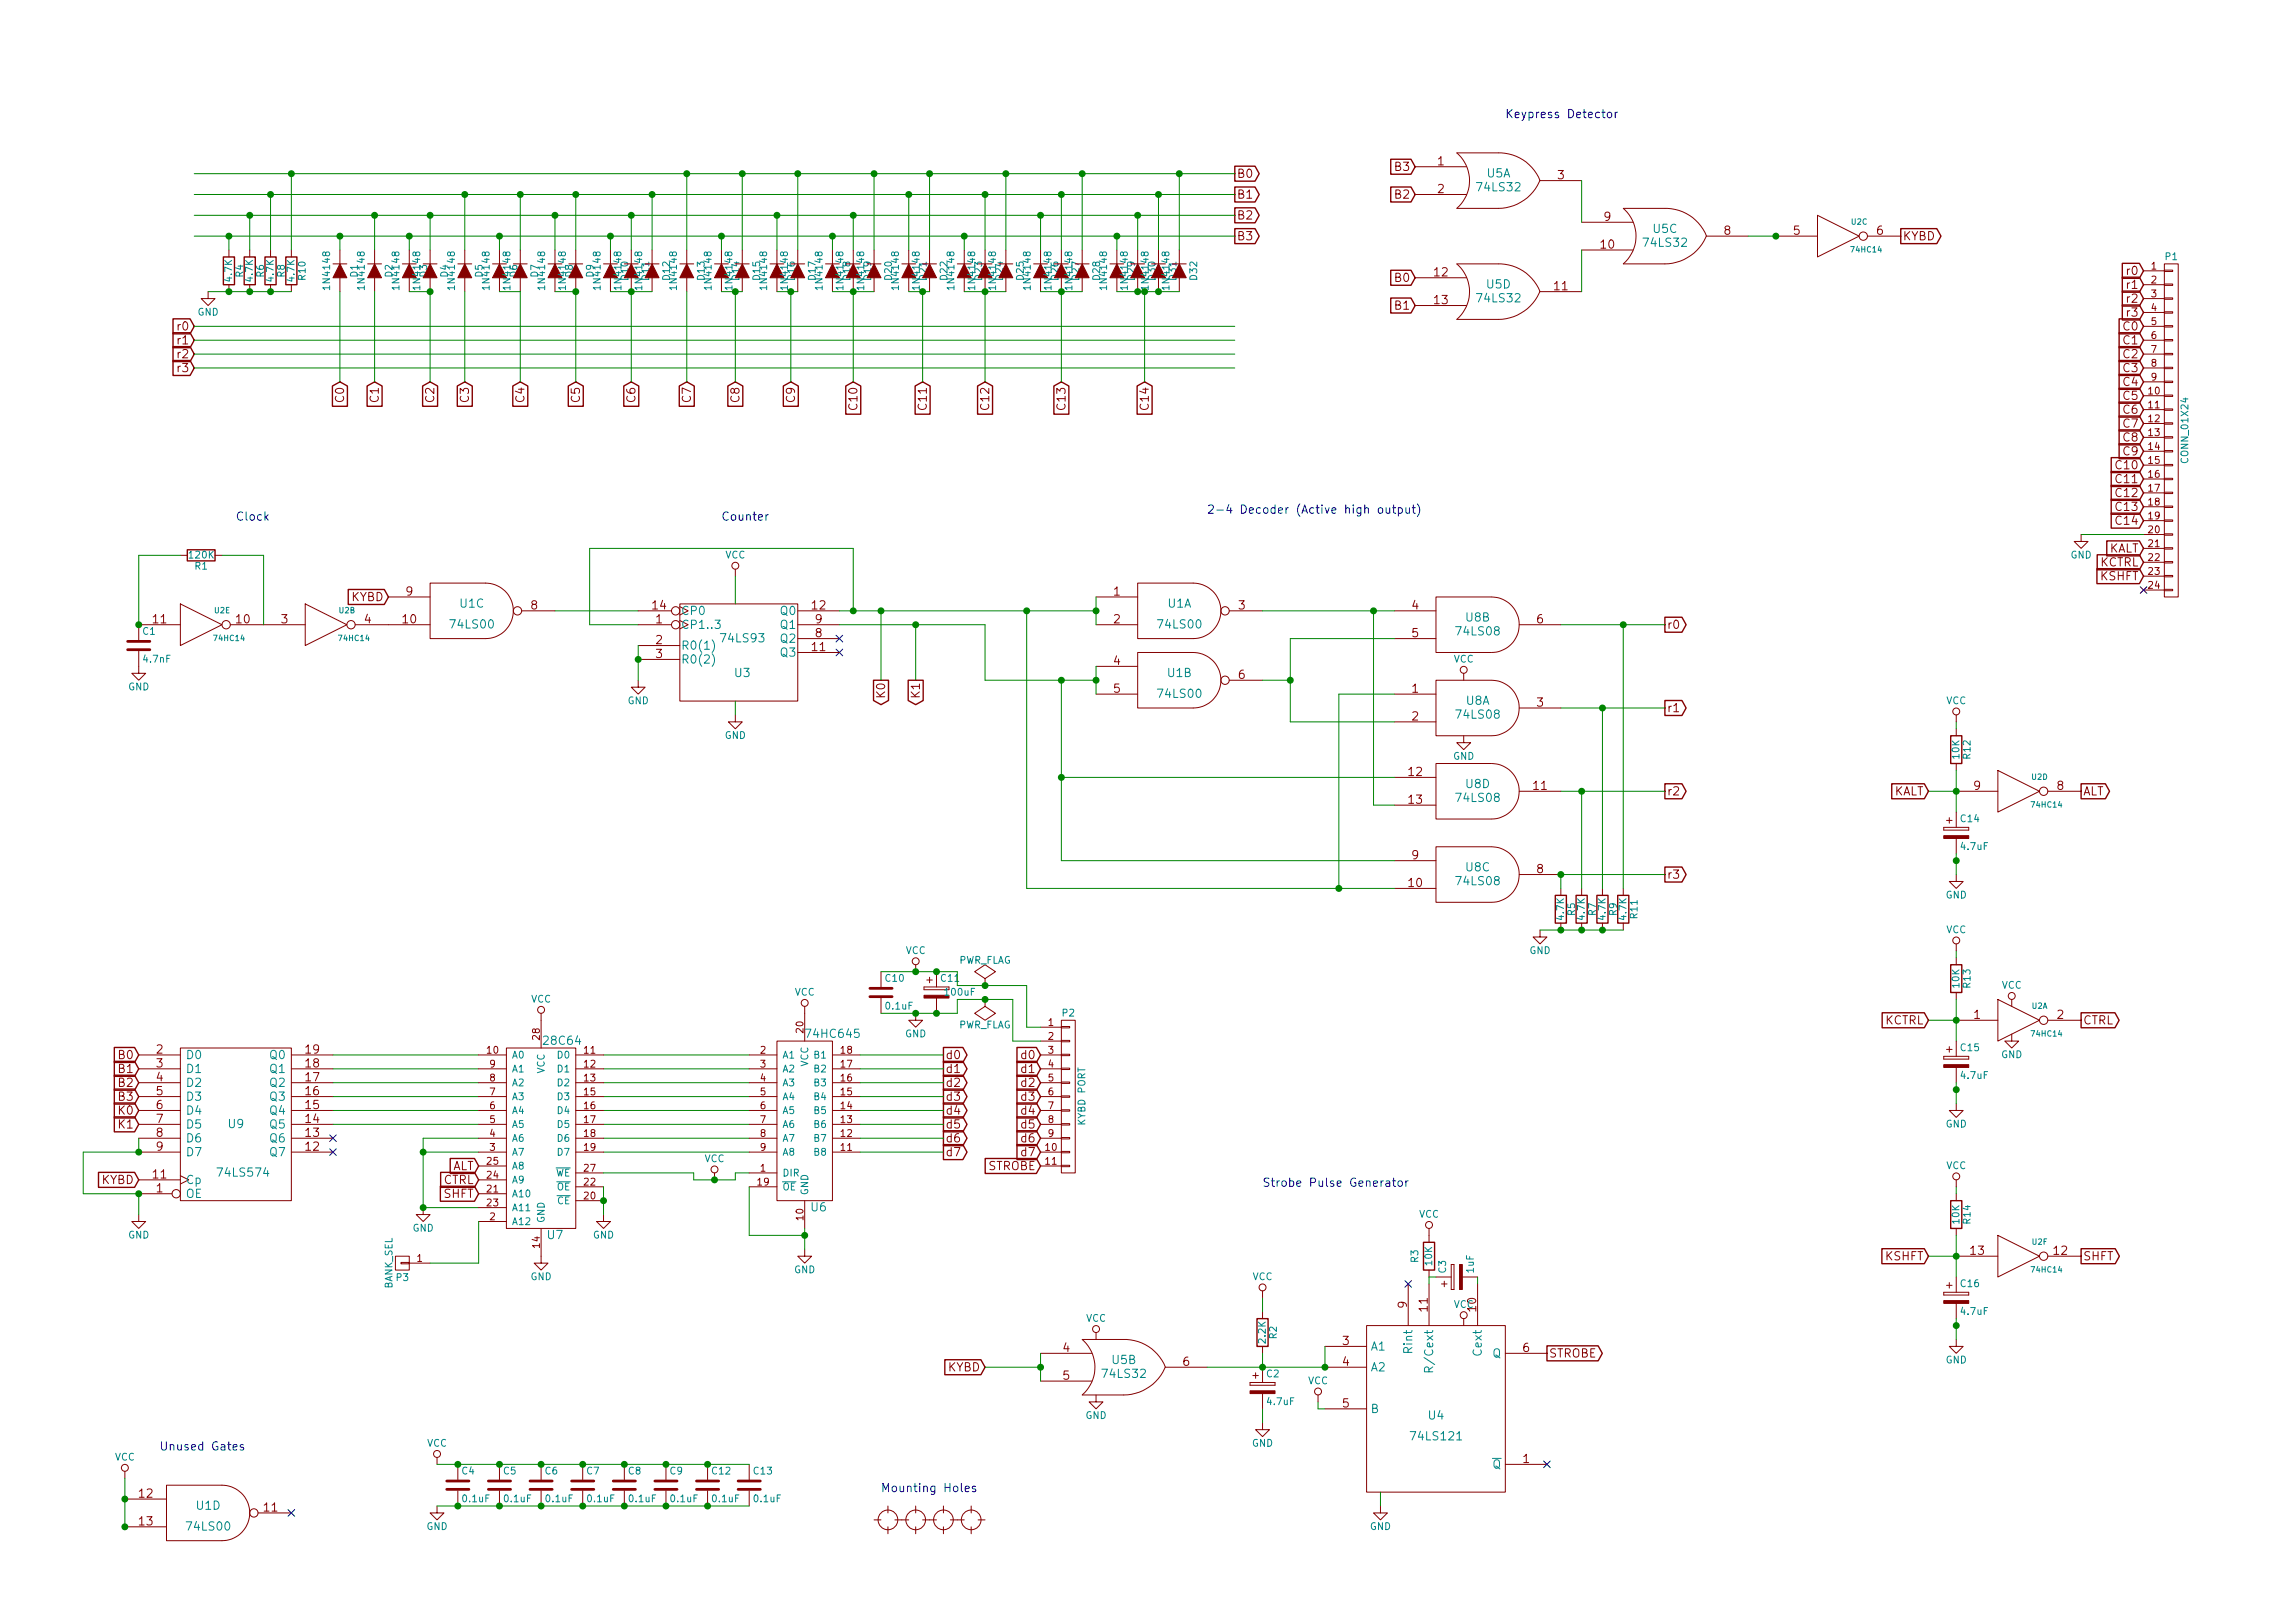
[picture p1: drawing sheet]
<svg xmlns="http://www.w3.org/2000/svg" width="420mm" height="297mm" viewBox="0 0 420 297" stroke-linecap="round" stroke-linejoin="round" font-family="sans-serif">
<defs><g id="words">
<g font-size="2.1" fill="#0000c2">
<text x="275.6" y="21.6">Keypress Detector</text>
<text x="43.2" y="95.3">Clock</text>
<text x="132.1" y="95.3">Counter</text>
<text x="221" y="94">2-4 Decoder (Active high output)</text>
<text x="231.1" y="217.2">Strobe Pulse Generator</text>
<text x="29.2" y="265.5">Unused Gates</text>
<text x="161.3" y="273.1">Mounting Holes</text>
</g>
<g font-size="2.1" fill="#840000">
<text x="226.5" y="32.5">B0</text>
<text x="255.4" y="31.3">B3</text>
<text x="263.2" y="30.3">1</text>
<text x="263.2" y="35.3">2</text>
<text x="285.2" y="32.8">3</text>
<text x="226.5" y="36.4">B1</text>
<text x="226.5" y="40.2">B2</text>
<text x="255.4" y="36.4">B2</text>
<text x="293.7" y="40.4">9</text>
<text x="226.5" y="44">B3</text>
<text x="293.1" y="45.5">10</text>
<text x="315.6" y="43">8</text>
<text x="328.3" y="43">5</text>
<text x="343.6" y="43">6</text>
<text x="348.4" y="44">KYBD</text>
<text x="255.4" y="51.6">B0</text>
<text x="262.6" y="50.6">12</text>
<text x="284.6" y="53.1">11</text>
<text x="389.5" y="50.3">r0</text>
<text x="389.5" y="52.9">r1</text>
<text x="255.4" y="56.7">B1</text>
<text x="262.6" y="55.7">13</text>
<text x="389.5" y="55.4">r2</text>
<text x="389.5" y="57.9">r3</text>
<text x="32.6" y="60.5">r0</text>
<text x="32.6" y="63">r1</text>
<text x="32.6" y="65.6">r2</text>
<text x="388.8" y="60.5">C0</text>
<text x="388.8" y="63">C1</text>
<text x="388.8" y="65.6">C2</text>
<text x="32.6" y="68.1">r3</text>
<text x="388.8" y="68.1">C3</text>
<text x="388.8" y="70.6">C4</text>
<text x="63" y="73.5" transform="rotate(-90 63 73.5)">C0</text>
<text x="69.3" y="73.5" transform="rotate(-90 69.3 73.5)">C1</text>
<text x="79.5" y="73.5" transform="rotate(-90 79.5 73.5)">C2</text>
<text x="85.9" y="73.5" transform="rotate(-90 85.9 73.5)">C3</text>
<text x="96" y="73.5" transform="rotate(-90 96 73.5)">C4</text>
<text x="106.2" y="73.5" transform="rotate(-90 106.2 73.5)">C5</text>
<text x="116.3" y="73.5" transform="rotate(-90 116.3 73.5)">C6</text>
<text x="126.5" y="73.5" transform="rotate(-90 126.5 73.5)">C7</text>
<text x="135.4" y="73.5" transform="rotate(-90 135.4 73.5)">C8</text>
<text x="145.5" y="73.5" transform="rotate(-90 145.5 73.5)">C9</text>
<text x="157" y="74.7" transform="rotate(-90 157 74.7)">C10</text>
<text x="169.7" y="74.7" transform="rotate(-90 169.7 74.7)">C11</text>
<text x="181.1" y="74.7" transform="rotate(-90 181.1 74.7)">C12</text>
<text x="195.1" y="74.7" transform="rotate(-90 195.1 74.7)">C13</text>
<text x="210.3" y="74.7" transform="rotate(-90 210.3 74.7)">C14</text>
<text x="388.8" y="73.2">C5</text>
<text x="388.8" y="75.7">C6</text>
<text x="388.8" y="78.3">C7</text>
<text x="388.8" y="80.8">C8</text>
<text x="388.8" y="83.3">C9</text>
<text x="387.6" y="85.9">C10</text>
<text x="387.6" y="88.4">C11</text>
<text x="387.6" y="91">C12</text>
<text x="387.6" y="93.5">C13</text>
<text x="385.9" y="101.1">KALT</text>
<text x="387.6" y="96">C14</text>
<text x="384.3" y="103.7">KCTRL</text>
<text x="384.4" y="106.2">KSHFT</text>
<text x="64.2" y="110">KYBD</text>
<text x="74.3" y="109">9</text>
<text x="97.2" y="111.5">8</text>
<text x="119.5" y="111.5">14</text>
<text x="148.7" y="111.5">12</text>
<text x="203.9" y="109">1</text>
<text x="226.7" y="111.5">3</text>
<text x="258.5" y="111.5">4</text>
<text x="28" y="114.1">11</text>
<text x="43.3" y="114.1">10</text>
<text x="51.5" y="114.1">3</text>
<text x="66.7" y="114.1">4</text>
<text x="73.8" y="114.1">10</text>
<text x="120.1" y="114.1">1</text>
<text x="120.1" y="117.9">2</text>
<text x="148.7" y="119.2">11</text>
<text x="149.3" y="116.6">8</text>
<text x="149.3" y="114.1">9</text>
<text x="203.9" y="114.1">2</text>
<text x="258.5" y="116.6">5</text>
<text x="281.4" y="114.1">6</text>
<text x="305.2" y="115.1">r0</text>
<text x="120.1" y="120.4">3</text>
<text x="203.9" y="121.7">4</text>
<text x="226.7" y="124.2">6</text>
<text x="162.1" y="127.6" transform="rotate(-90 162.1 127.6)">K0</text>
<text x="168.4" y="127.6" transform="rotate(-90 168.4 127.6)">K1</text>
<text x="203.9" y="126.8">5</text>
<text x="258.5" y="126.8">1</text>
<text x="258.5" y="131.9">2</text>
<text x="281.4" y="129.3">3</text>
<text x="305.2" y="130.3">r1</text>
<text x="257.9" y="142">12</text>
<text x="257.9" y="147.1">13</text>
<text x="280.8" y="144.6">11</text>
<text x="305.2" y="145.6">r2</text>
<text x="346.5" y="145.6">KALT</text>
<text x="361.4" y="144.6">9</text>
<text x="376.6" y="144.6">8</text>
<text x="381.4" y="145.6">ALT</text>
<text x="258.5" y="157.3">9</text>
<text x="281.4" y="159.8">8</text>
<text x="305.2" y="160.8">r3</text>
<text x="257.9" y="162.3">10</text>
<text x="345" y="187.5">KCTRL</text>
<text x="361.4" y="186.5">1</text>
<text x="376.6" y="186.5">2</text>
<text x="381.4" y="187.5">CTRL</text>
<text x="21.8" y="193.8">B0</text>
<text x="21.8" y="196.4">B1</text>
<text x="28.6" y="192.8">2</text>
<text x="28.6" y="195.4">3</text>
<text x="28.6" y="197.9">4</text>
<text x="56" y="197.9">17</text>
<text x="56" y="195.4">18</text>
<text x="56" y="192.8">19</text>
<text x="173.1" y="193.8">d0</text>
<text x="173.1" y="196.4">d1</text>
<text x="187.1" y="196.4">d1</text>
<text x="187.1" y="193.8">d0</text>
<text x="21.8" y="204">K0</text>
<text x="21.8" y="198.9">B2</text>
<text x="21.8" y="201.5">B3</text>
<text x="28.6" y="200.4">5</text>
<text x="28.6" y="203">6</text>
<text x="56" y="203">15</text>
<text x="56" y="200.4">16</text>
<text x="173.1" y="198.9">d2</text>
<text x="173.1" y="201.5">d3</text>
<text x="173.1" y="204">d4</text>
<text x="187.1" y="204">d4</text>
<text x="187.1" y="201.5">d3</text>
<text x="187.1" y="198.9">d2</text>
<text x="21.8" y="206.5">K1</text>
<text x="28.6" y="205.5">7</text>
<text x="28.6" y="208.1">8</text>
<text x="56" y="208.1">13</text>
<text x="56" y="205.5">14</text>
<text x="173.1" y="206.5">d5</text>
<text x="173.1" y="209.1">d6</text>
<text x="187.1" y="209.1">d6</text>
<text x="187.1" y="206.5">d5</text>
<text x="28" y="215.7">11</text>
<text x="28.6" y="210.6">9</text>
<text x="56" y="210.6">12</text>
<text x="82.6" y="214.2">ALT</text>
<text x="173.1" y="211.6">d7</text>
<text x="180.7" y="214.2">STROBE</text>
<text x="187.1" y="211.6">d7</text>
<text x="18.5" y="216.7">KYBD</text>
<text x="28.6" y="218.2">1</text>
<text x="81.1" y="216.7">CTRL</text>
<text x="81.2" y="219.2">SHFT</text>
<text x="345.1" y="230.7">KSHFT</text>
<text x="360.8" y="229.7">13</text>
<text x="376" y="229.7">12</text>
<text x="381.4" y="230.7">SHFT</text>
<text x="257.6" y="239.4" transform="rotate(-90 257.6 239.4)">9</text>
<text x="261.4" y="240" transform="rotate(-90 261.4 240)">11</text>
<text x="173.4" y="251">KYBD</text>
<text x="194.6" y="247.4">4</text>
<text x="216.6" y="250">6</text>
<text x="245.8" y="246.2">3</text>
<text x="245.8" y="250">4</text>
<text x="278.8" y="247.4">6</text>
<text x="283.6" y="248.4">STROBE</text>
<text x="194.6" y="252.5">5</text>
<text x="245.8" y="257.6">5</text>
<text x="278.8" y="267.8">1</text>
<text x="25.5" y="274.1">12</text>
<text x="25.5" y="279.2">13</text>
<text x="48.4" y="276.6">11</text>
</g>
<g font-size="2.1" fill="#008484">
<text x="270.6" y="35">74LS32</text>
<text x="272.2" y="32.5">U5A</text>
<text x="301.1" y="45.2">74LS32</text>
<text x="302.7" y="42.6">U5C</text>
<text x="272.2" y="52.8">U5D</text>
<text x="270.6" y="55.3">74LS32</text>
<text x="84.3" y="111.2">U1C</text>
<text x="124.7" y="112.6">CP0</text>
<text x="143" y="112.6">Q0</text>
<text x="213.8" y="111.2">U1A</text>
<text x="268.4" y="113.8">U8B</text>
<text x="82.7" y="115">74LS00</text>
<text x="124.7" y="115.1">CP1..3</text>
<text x="124.7" y="118.9">R0(1)</text>
<text x="132.2" y="117.6">74LS93</text>
<text x="143" y="117.6">Q2</text>
<text x="143" y="115.1">Q1</text>
<text x="212.2" y="115">74LS00</text>
<text x="266.8" y="116.3">74LS08</text>
<text x="124.7" y="121.4">R0(2)</text>
<text x="134.5" y="123.9">U3</text>
<text x="143" y="120.2">Q3</text>
<text x="213.8" y="123.9">U1B</text>
<text x="212.2" y="127.7">74LS00</text>
<text x="266.8" y="131.5">74LS08</text>
<text x="268.4" y="129">U8A</text>
<text x="266.8" y="146.8">74LS08</text>
<text x="268.4" y="144.2">U8D</text>
<text x="268.4" y="159.5">U8C</text>
<text x="266.8" y="162">74LS08</text>
<text x="99.7" y="191.2">28C64</text>
<text x="147.9" y="190">74HC645</text>
<text x="34" y="193.8">D0</text>
<text x="34" y="196.4">D1</text>
<text x="49.5" y="196.4">Q1</text>
<text x="49.5" y="193.8">Q0</text>
<text x="34" y="198.9">D2</text>
<text x="34" y="201.5">D3</text>
<text x="34" y="204">D4</text>
<text x="49.5" y="204">Q4</text>
<text x="49.5" y="201.5">Q3</text>
<text x="49.5" y="198.9">Q2</text>
<text x="34" y="206.5">D5</text>
<text x="34" y="209.1">D6</text>
<text x="41.8" y="206.5">U9</text>
<text x="49.5" y="209.1">Q6</text>
<text x="49.5" y="206.5">Q5</text>
<text x="34" y="211.6">D7</text>
<text x="40.2" y="215.4">74LS574</text>
<text x="49.5" y="211.6">Q7</text>
<text x="34" y="219.2">OE</text>
<text x="34" y="216.7">Cp</text>
<text x="148.5" y="221.7">U6</text>
<text x="100.3" y="226.8">U7</text>
<text x="270.3" y="240" transform="rotate(-90 270.3 240)">10</text>
<text x="203.6" y="249.6">U5B</text>
<text x="251" y="247.2">A1</text>
<text x="251" y="251">A2</text>
<text x="258.6" y="247.5" transform="rotate(-90 258.6 247.5)">Rint</text>
<text x="262.4" y="250.1" transform="rotate(-90 262.4 250.1)">R/Cext</text>
<text x="271.3" y="248" transform="rotate(-90 271.3 248)">Cext</text>
<text x="273.2" y="248.4">Q</text>
<text x="202" y="252.2">74LS32</text>
<text x="251" y="258.6">B</text>
<text x="258.6" y="263.6">74LS121</text>
<text x="261.5" y="259.8">U4</text>
<text x="273.2" y="268.8">Q</text>
<text x="34.4" y="280.1">74LS00</text>
<text x="36" y="276.3">U1D</text>
</g>
<g font-size="1.8" fill="#008484">
<text x="396.4" y="47.6">P1</text>
<text x="42.5" y="51.4" transform="rotate(-90 42.5 51.4)">4.7K</text>
<text x="44.5" y="50.7" transform="rotate(-90 44.5 50.7)">R4</text>
<text x="46.3" y="51.4" transform="rotate(-90 46.3 51.4)">4.7K</text>
<text x="48.3" y="50.7" transform="rotate(-90 48.3 50.7)">R6</text>
<text x="50.1" y="51.4" transform="rotate(-90 50.1 51.4)">4.7K</text>
<text x="52.1" y="50.7" transform="rotate(-90 52.1 50.7)">R8</text>
<text x="53.9" y="51.4" transform="rotate(-90 53.9 51.4)">4.7K</text>
<text x="55.9" y="51.2" transform="rotate(-90 55.9 51.2)">R10</text>
<text x="60.4" y="52.7" transform="rotate(-90 60.4 52.7)">1N4148</text>
<text x="65.5" y="50.7" transform="rotate(-90 65.5 50.7)">D1</text>
<text x="66.8" y="52.7" transform="rotate(-90 66.8 52.7)">1N4148</text>
<text x="71.8" y="50.7" transform="rotate(-90 71.8 50.7)">D2</text>
<text x="73.1" y="52.7" transform="rotate(-90 73.1 52.7)">1N4148</text>
<text x="76.9" y="52.7" transform="rotate(-90 76.9 52.7)">1N4148</text>
<text x="78.2" y="50.7" transform="rotate(-90 78.2 50.7)">D3</text>
<text x="82" y="50.7" transform="rotate(-90 82 50.7)">D4</text>
<text x="83.3" y="52.7" transform="rotate(-90 83.3 52.7)">1N4148</text>
<text x="88.3" y="50.7" transform="rotate(-90 88.3 50.7)">D5</text>
<text x="89.6" y="52.7" transform="rotate(-90 89.6 52.7)">1N4148</text>
<text x="93.4" y="52.7" transform="rotate(-90 93.4 52.7)">1N4148</text>
<text x="94.7" y="50.7" transform="rotate(-90 94.7 50.7)">D6</text>
<text x="98.5" y="50.7" transform="rotate(-90 98.5 50.7)">D7</text>
<text x="99.8" y="52.7" transform="rotate(-90 99.8 52.7)">1N4148</text>
<text x="103.6" y="52.7" transform="rotate(-90 103.6 52.7)">1N4148</text>
<text x="104.9" y="50.7" transform="rotate(-90 104.9 50.7)">D8</text>
<text x="108.7" y="50.7" transform="rotate(-90 108.7 50.7)">D9</text>
<text x="109.9" y="52.7" transform="rotate(-90 109.9 52.7)">1N4148</text>
<text x="113.7" y="52.7" transform="rotate(-90 113.7 52.7)">1N4148</text>
<text x="115" y="51.2" transform="rotate(-90 115 51.2)">D10</text>
<text x="117.6" y="52.7" transform="rotate(-90 117.6 52.7)">1N4148</text>
<text x="118.8" y="51.2" transform="rotate(-90 118.8 51.2)">D11</text>
<text x="122.6" y="51.2" transform="rotate(-90 122.6 51.2)">D12</text>
<text x="123.9" y="52.7" transform="rotate(-90 123.9 52.7)">1N4148</text>
<text x="129" y="51.2" transform="rotate(-90 129 51.2)">D13</text>
<text x="130.3" y="52.7" transform="rotate(-90 130.3 52.7)">1N4148</text>
<text x="134.1" y="52.7" transform="rotate(-90 134.1 52.7)">1N4148</text>
<text x="135.3" y="51.2" transform="rotate(-90 135.3 51.2)">D14</text>
<text x="139.1" y="51.2" transform="rotate(-90 139.1 51.2)">D15</text>
<text x="140.4" y="52.7" transform="rotate(-90 140.4 52.7)">1N4148</text>
<text x="144.2" y="52.7" transform="rotate(-90 144.2 52.7)">1N4148</text>
<text x="145.5" y="51.2" transform="rotate(-90 145.5 51.2)">D16</text>
<text x="149.3" y="51.2" transform="rotate(-90 149.3 51.2)">D17</text>
<text x="150.6" y="52.7" transform="rotate(-90 150.6 52.7)">1N4148</text>
<text x="154.4" y="52.7" transform="rotate(-90 154.4 52.7)">1N4148</text>
<text x="155.7" y="51.2" transform="rotate(-90 155.7 51.2)">D18</text>
<text x="158.2" y="52.7" transform="rotate(-90 158.2 52.7)">1N4148</text>
<text x="159.5" y="51.2" transform="rotate(-90 159.5 51.2)">D19</text>
<text x="163.3" y="51.2" transform="rotate(-90 163.3 51.2)">D20</text>
<text x="164.5" y="52.7" transform="rotate(-90 164.5 52.7)">1N4148</text>
<text x="168.4" y="52.7" transform="rotate(-90 168.4 52.7)">1N4148</text>
<text x="169.6" y="51.2" transform="rotate(-90 169.6 51.2)">D21</text>
<text x="173.4" y="51.2" transform="rotate(-90 173.4 51.2)">D22</text>
<text x="174.7" y="52.7" transform="rotate(-90 174.7 52.7)">1N4148</text>
<text x="178.5" y="52.7" transform="rotate(-90 178.5 52.7)">1N4148</text>
<text x="179.8" y="51.2" transform="rotate(-90 179.8 51.2)">D23</text>
<text x="182.3" y="52.7" transform="rotate(-90 182.3 52.7)">1N4148</text>
<text x="183.6" y="51.2" transform="rotate(-90 183.6 51.2)">D24</text>
<text x="187.4" y="51.2" transform="rotate(-90 187.4 51.2)">D25</text>
<text x="188.7" y="52.7" transform="rotate(-90 188.7 52.7)">1N4148</text>
<text x="192.5" y="52.7" transform="rotate(-90 192.5 52.7)">1N4148</text>
<text x="193.8" y="51.2" transform="rotate(-90 193.8 51.2)">D26</text>
<text x="196.3" y="52.7" transform="rotate(-90 196.3 52.7)">1N4148</text>
<text x="197.6" y="51.2" transform="rotate(-90 197.6 51.2)">D27</text>
<text x="201.4" y="51.2" transform="rotate(-90 201.4 51.2)">D28</text>
<text x="202.6" y="52.7" transform="rotate(-90 202.6 52.7)">1N4148</text>
<text x="206.5" y="52.7" transform="rotate(-90 206.5 52.7)">1N4148</text>
<text x="207.7" y="51.2" transform="rotate(-90 207.7 51.2)">D29</text>
<text x="210.3" y="52.7" transform="rotate(-90 210.3 52.7)">1N4148</text>
<text x="211.5" y="51.2" transform="rotate(-90 211.5 51.2)">D30</text>
<text x="214.1" y="52.7" transform="rotate(-90 214.1 52.7)">1N4148</text>
<text x="215.3" y="51.2" transform="rotate(-90 215.3 51.2)">D31</text>
<text x="219.2" y="51.2" transform="rotate(-90 219.2 51.2)">D32</text>
<text x="36.1" y="57.7">GND</text>
<text x="400.6" y="84.4" transform="rotate(-90 400.6 84.4)">CONN_01X24</text>
<text x="34.7" y="102.2">120K</text>
<text x="35.7" y="104.2">R1</text>
<text x="132.8" y="102.2">VCC</text>
<text x="379" y="102.2">GND</text>
<text x="26.2" y="116.2">C1</text>
<text x="26.4" y="121.2">4.7nF</text>
<text x="266.1" y="121.2">VCC</text>
<text x="23.4" y="126.3">GND</text>
<text x="114.9" y="128.9">GND</text>
<text x="356.3" y="128.9">VCC</text>
<text x="132.7" y="135.2">GND</text>
<text x="266" y="139">GND</text>
<text x="358.7" y="138.8" transform="rotate(-90 358.7 138.8)">10K</text>
<text x="360.7" y="138.8" transform="rotate(-90 360.7 138.8)">R12</text>
<text x="359" y="150.5">C14</text>
<text x="359.1" y="155.5">4.7uF</text>
<text x="288.3" y="167.5" transform="rotate(-90 288.3 167.5)">R5</text>
<text x="292.2" y="167.5" transform="rotate(-90 292.2 167.5)">R7</text>
<text x="296" y="167.5" transform="rotate(-90 296 167.5)">R9</text>
<text x="356.2" y="164.4">GND</text>
<text x="286.3" y="168.3" transform="rotate(-90 286.3 168.3)">4.7K</text>
<text x="290.1" y="168.3" transform="rotate(-90 290.1 168.3)">4.7K</text>
<text x="293.9" y="168.3" transform="rotate(-90 293.9 168.3)">4.7K</text>
<text x="297.7" y="168.3" transform="rotate(-90 297.7 168.3)">4.7K</text>
<text x="299.8" y="168" transform="rotate(-90 299.8 168)">R11</text>
<text x="356.3" y="170.8">VCC</text>
<text x="162.2" y="179.7">C10</text>
<text x="165.8" y="174.6">VCC</text>
<text x="172.3" y="179.7">C11</text>
<text x="175.4" y="176.4">PWR_FLAG</text>
<text x="280" y="174.6">GND</text>
<text x="97.2" y="183.5">VCC</text>
<text x="145.5" y="182.2">VCC</text>
<text x="162.3" y="184.7">0.1uF</text>
<text x="173.1" y="182.2">100uF</text>
<text x="358.7" y="180.7" transform="rotate(-90 358.7 180.7)">10K</text>
<text x="360.7" y="180.7" transform="rotate(-90 360.7 180.7)">R13</text>
<text x="366.4" y="180.9">VCC</text>
<text x="165.7" y="189.8">GND</text>
<text x="175.4" y="188.2">PWR_FLAG</text>
<text x="194.5" y="186">P2</text>
<text x="93.7" y="196.3">A1</text>
<text x="93.7" y="193.7">A0</text>
<text x="99.7" y="196.6" transform="rotate(-90 99.7 196.6)">VCC</text>
<text x="102.1" y="193.7">D0</text>
<text x="102.1" y="196.3">D1</text>
<text x="143.3" y="193.7">A1</text>
<text x="143.3" y="196.3">A2</text>
<text x="148" y="195.3" transform="rotate(-90 148 195.3)">VCC</text>
<text x="149.1" y="196.3">B2</text>
<text x="149.1" y="193.7">B1</text>
<text x="359" y="192.4">C15</text>
<text x="359.1" y="197.4">4.7uF</text>
<text x="366.3" y="193.6">GND</text>
<text x="93.7" y="203.9">A4</text>
<text x="93.7" y="201.3">A3</text>
<text x="93.7" y="198.8">A2</text>
<text x="102.1" y="198.8">D2</text>
<text x="102.1" y="201.3">D3</text>
<text x="102.1" y="203.9">D4</text>
<text x="143.3" y="198.8">A3</text>
<text x="143.3" y="201.3">A4</text>
<text x="143.3" y="203.9">A5</text>
<text x="149.1" y="203.9">B5</text>
<text x="149.1" y="201.3">B4</text>
<text x="149.1" y="198.8">B3</text>
<text x="93.7" y="209">A6</text>
<text x="93.7" y="206.4">A5</text>
<text x="102.1" y="206.4">D5</text>
<text x="102.1" y="209">D6</text>
<text x="143.3" y="206.4">A6</text>
<text x="143.3" y="209">A7</text>
<text x="149.1" y="209">B7</text>
<text x="149.1" y="206.4">B6</text>
<text x="198.7" y="205.9" transform="rotate(-90 198.7 205.9)">KYBD PORT</text>
<text x="356.2" y="206.3">GND</text>
<text x="93.7" y="211.5">A7</text>
<text x="93.7" y="214">A8</text>
<text x="101.5" y="215.3">WE</text>
<text x="102.1" y="211.5">D7</text>
<text x="129" y="212.7">VCC</text>
<text x="143.3" y="215.3">DIR</text>
<text x="143.3" y="211.5">A8</text>
<text x="149.1" y="211.5">B8</text>
<text x="356.3" y="214">VCC</text>
<text x="93.7" y="219.1">A10</text>
<text x="93.7" y="221.7">A11</text>
<text x="93.7" y="216.6">A9</text>
<text x="101.8" y="217.8">OE</text>
<text x="101.9" y="220.4">CE</text>
<text x="143.3" y="217.8">OE</text>
<text x="148" y="218.7" transform="rotate(-90 148 218.7)">GND</text>
<text x="23.4" y="226.7">GND</text>
<text x="75.5" y="225.4">GND</text>
<text x="93.7" y="224.2">A12</text>
<text x="99.7" y="223.8" transform="rotate(-90 99.7 223.8)">GND</text>
<text x="108.5" y="226.7">GND</text>
<text x="259.8" y="222.8">VCC</text>
<text x="358.7" y="223.9" transform="rotate(-90 358.7 223.9)">10K</text>
<text x="360.7" y="223.9" transform="rotate(-90 360.7 223.9)">R14</text>
<text x="145.4" y="233">GND</text>
<text x="259.6" y="231" transform="rotate(-90 259.6 231)">R3</text>
<text x="262.2" y="231.5" transform="rotate(-90 262.2 231.5)">10K</text>
<text x="264.7" y="233" transform="rotate(-90 264.7 233)">C3</text>
<text x="269.8" y="232.9" transform="rotate(-90 269.8 232.9)">1uF</text>
<text x="71.8" y="235.9" transform="rotate(-90 71.8 235.9)">BANK_SEL</text>
<text x="72.6" y="234.4">P3</text>
<text x="97.1" y="234.3">GND</text>
<text x="229.3" y="234.3">VCC</text>
<text x="266.1" y="239.4">VCC</text>
<text x="359" y="235.5">C16</text>
<text x="198.8" y="241.9">VCC</text>
<text x="231.7" y="245.7" transform="rotate(-90 231.7 245.7)">2.2K</text>
<text x="233.7" y="245" transform="rotate(-90 233.7 245)">R2</text>
<text x="359.1" y="240.6">4.7uF</text>
<text x="356.2" y="249.5">GND</text>
<text x="231.9" y="252.1">C2</text>
<text x="232.1" y="257.1">4.7uF</text>
<text x="239.4" y="253.3">VCC</text>
<text x="198.7" y="259.7">GND</text>
<text x="21" y="267.3">VCC</text>
<text x="78.2" y="264.8">VCC</text>
<text x="84.6" y="269.8">C4</text>
<text x="92.2" y="269.8">C5</text>
<text x="99.8" y="269.8">C6</text>
<text x="107.4" y="269.8">C7</text>
<text x="115.1" y="269.8">C8</text>
<text x="122.7" y="269.8">C9</text>
<text x="130.4" y="269.8">C12</text>
<text x="138" y="269.8">C13</text>
<text x="229.2" y="264.8">GND</text>
<text x="84.8" y="274.9">0.1uF</text>
<text x="92.4" y="274.9">0.1uF</text>
<text x="100" y="274.9">0.1uF</text>
<text x="107.6" y="274.9">0.1uF</text>
<text x="115.3" y="274.9">0.1uF</text>
<text x="122.9" y="274.9">0.1uF</text>
<text x="130.5" y="274.9">0.1uF</text>
<text x="138.1" y="274.9">0.1uF</text>
<text x="78.1" y="280">GND</text>
<text x="250.8" y="280">GND</text>
</g>
<g font-size="1.8" fill="#840000">
<text x="393.9" y="49.3">1</text>
<text x="393.9" y="51.9">2</text>
<text x="393.9" y="54.4">3</text>
<text x="393.9" y="56.9">4</text>
<text x="393.9" y="59.5">5</text>
<text x="393.9" y="62">6</text>
<text x="393.9" y="64.6">7</text>
<text x="393.9" y="67.1">8</text>
<text x="393.9" y="69.6">9</text>
<text x="393.4" y="72.2">10</text>
<text x="393.4" y="74.7">11</text>
<text x="393.4" y="77.3">12</text>
<text x="393.4" y="79.8">13</text>
<text x="393.4" y="82.3">14</text>
<text x="393.4" y="84.9">15</text>
<text x="393.4" y="87.4">16</text>
<text x="393.4" y="90">17</text>
<text x="393.4" y="92.5">18</text>
<text x="393.4" y="95">19</text>
<text x="393.4" y="97.6">20</text>
<text x="393.4" y="100.1">21</text>
<text x="393.4" y="102.7">22</text>
<text x="393.4" y="105.2">23</text>
<text x="393.4" y="107.7">24</text>
<text x="98.8" y="190.2" transform="rotate(-90 98.8 190.2)">28</text>
<text x="147.1" y="189" transform="rotate(-90 147.1 189)">20</text>
<text x="191.9" y="187.7">1</text>
<text x="191.9" y="190.3">2</text>
<text x="89.2" y="192.8">10</text>
<text x="89.7" y="197.9">8</text>
<text x="89.7" y="195.4">9</text>
<text x="107" y="192.8">11</text>
<text x="107" y="195.4">12</text>
<text x="107" y="197.9">13</text>
<text x="139.2" y="192.8">2</text>
<text x="139.2" y="195.4">3</text>
<text x="139.2" y="197.9">4</text>
<text x="154" y="197.9">16</text>
<text x="154" y="195.4">17</text>
<text x="154" y="192.8">18</text>
<text x="191.9" y="192.8">3</text>
<text x="191.9" y="195.4">4</text>
<text x="191.9" y="197.9">5</text>
<text x="89.7" y="203">6</text>
<text x="89.7" y="200.4">7</text>
<text x="107" y="200.4">15</text>
<text x="107" y="203">16</text>
<text x="139.2" y="200.4">5</text>
<text x="139.2" y="203">6</text>
<text x="154" y="203">14</text>
<text x="154" y="200.4">15</text>
<text x="191.9" y="200.4">6</text>
<text x="191.9" y="203">7</text>
<text x="89.7" y="208.1">4</text>
<text x="89.7" y="205.5">5</text>
<text x="107" y="205.5">17</text>
<text x="107" y="208.1">18</text>
<text x="139.2" y="205.5">7</text>
<text x="139.2" y="208.1">8</text>
<text x="154" y="208.1">12</text>
<text x="154" y="205.5">13</text>
<text x="191.9" y="205.5">8</text>
<text x="191.9" y="208.1">9</text>
<text x="89.2" y="215.7">24</text>
<text x="89.2" y="213.1">25</text>
<text x="89.7" y="210.6">3</text>
<text x="107" y="214.4">27</text>
<text x="107" y="210.6">19</text>
<text x="139.2" y="214.4">1</text>
<text x="139.2" y="210.6">9</text>
<text x="154" y="210.6">11</text>
<text x="191.4" y="210.6">10</text>
<text x="191.4" y="213.1">11</text>
<text x="89.2" y="218.2">21</text>
<text x="89.2" y="220.8">23</text>
<text x="107" y="219.5">20</text>
<text x="107" y="217">22</text>
<text x="138.7" y="217">19</text>
<text x="89.7" y="223.3">2</text>
<text x="147.1" y="223.3" transform="rotate(-90 147.1 223.3)">10</text>
<text x="76.4" y="230.9">1</text>
<text x="98.8" y="228.3" transform="rotate(-90 98.8 228.3)">14</text>
</g>
<g font-size="1.4" fill="#008484">
<text x="339" y="41.1">U2C</text>
<text x="339" y="46.2">74HC14</text>
<text x="39.3" y="112.2">U2E</text>
<text x="62.1" y="112.2">U2B</text>
<text x="39.3" y="117.3">74HC14</text>
<text x="62.2" y="117.3">74HC14</text>
<text x="372" y="142.7">U2D</text>
<text x="372.1" y="147.8">74HC14</text>
<text x="372" y="184.6">U2A</text>
<text x="372.1" y="189.7">74HC14</text>
<text x="372.1" y="227.8">U2F</text>
<text x="372.1" y="232.9">74HC14</text>
</g>
</g></defs>
<g fill="none" stroke="#840000" stroke-width=".18">
<path d="M259.1 30.5h9.4M259.1 35.6h9.4M266.7 28h7.6a8 8 0 0 1 7.6 5.1M266.7 28a6.7 6.7 0 0 1 0 10.1M281.9 33a8.3 8.3 0 0 1-7.6 5.1h-7.6M281.9 33.1h7.7M297.2 38.1h7.6a8 8 0 0 1 7.6 5.1h7.6M297.2 38.2a6.7 6.7 0 0 1 0 10.1M332.7 39.4l7.7 3.8-7.7 3.8zM38.1 53.4v1.2h1.3l-1.3 1.3-1.3-1.3h1.3M41.9 45.8v1.2M41.9 52.1v1.3"/>
<path d="M45.7 45.8v1.2M45.7 52.1v1.3M49.5 45.8v1.2M49.5 52.1v1.3M53.3 45.8v1.2M53.3 52.1v1.3M61 48.3h2.5M62.2 45.8v2.5M62.2 50.8v2.6M67.3 48.3h2.5M68.6 45.8v2.5M68.6 50.8v2.6"/>
<path d="M73.7 48.3h2.5M74.9 45.8v2.5M74.9 50.8v2.6M77.5 48.3h2.5M78.7 45.8v2.5M78.7 50.8v2.6M83.8 48.3h2.6M85.1 45.8v2.5M85.1 50.8v2.6M90.2 48.3h2.5M91.4 45.8v2.5M91.4 50.8v2.6"/>
<path d="M94 48.3h2.5M95.2 45.8v2.5M95.2 50.8v2.6M100.3 48.3h2.6M101.6 45.8v2.5M101.6 50.8v2.6M104.1 48.3h2.6M105.4 45.8v2.5M105.4 50.8v2.6M110.5 48.3h2.5M111.8 45.8v2.5M111.8 50.8v2.6"/>
<path d="M114.3 48.3h2.5M115.6 45.8v2.5M115.6 50.8v2.6M118.1 48.3h2.5M119.4 45.8v2.5M119.4 50.8v2.6M124.5 48.3h2.5M125.7 45.8v2.5M125.7 50.8v2.6M130.8 48.3h2.5M132.1 45.8v2.5M132.1 50.8v2.6"/>
<path d="M134.6 48.3h2.6M135.9 45.8v2.5M135.9 50.8v2.6M141 48.3h2.5M142.2 45.8v2.5M142.2 50.8v2.6M144.8 48.3h2.5M146 45.8v2.5M146 50.8v2.6M151.1 48.3h2.6M152.4 45.8v2.5M152.4 50.8v2.6"/>
<path d="M154.9 48.3h2.6M156.2 45.8v2.5M156.2 50.8v2.6M158.7 48.3h2.6M160 45.8v2.5M160 50.8v2.6M165.1 48.3h2.5M166.4 45.8v2.5M166.4 50.8v2.6M168.9 48.3h2.5M170.2 45.8v2.5M170.2 50.8v2.6"/>
<path d="M175.3 48.3h2.5M176.5 45.8v2.5M176.5 50.8v2.6M179.1 48.3h2.5M180.3 45.8v2.5M180.3 50.8v2.6M182.9 48.3h2.5M184.1 45.8v2.5M184.1 50.8v2.6M189.2 48.3h2.6M190.5 45.8v2.5M190.5 50.8v2.6"/>
<path d="M193 48.3h2.6M194.3 45.8v2.5M194.3 50.8v2.6M196.8 48.3h2.6M198.1 45.8v2.5M198.1 50.8v2.6M203.2 48.3h2.5M204.5 45.8v2.5M204.5 50.8v2.6M207 48.3h2.5M208.3 45.8v2.5M208.3 50.8v2.6"/>
<path d="M210.8 48.3h2.6M212.1 45.8v2.5M212.1 50.8v2.6M214.6 48.3h2.6M215.9 45.8v2.5M215.9 50.8v2.6M259.1 50.8h9.4M259.1 55.9h9.4M266.7 48.3h7.6a8 8 0 0 1 7.6 5.1M266.7 48.3a6.7 6.7 0 0 1 0 10.1M281.9 53.4a8.3 8.3 0 0 1-7.6 5.1h-7.6M281.9 53.4h7.7"/>
<path d="M289.6 40.7h9.4M289.6 45.8h9.4M312.4 43.2a8.3 8.3 0 0 1-7.6 5.1h-7.6M325.1 43.2h7.6M341.9 43.2h6.1M392.4 49.6h3.8M392.4 52.1h3.8M392.4 54.6h3.8M392.4 57.2h3.8M392.4 59.7h3.8M396.2 48.3h2.6v61h-2.6zM396.2 59.6h1.6v.3h-1.6z"/>
<path d="M396.2 57.1h1.6v.2h-1.6zM396.2 54.5h1.6v.3h-1.6zM396.2 52h1.6v.2h-1.6zM396.2 49.4h1.6v.3h-1.6zM392.4 62.3h3.8M392.4 64.8h3.8M392.4 67.3h3.8M392.4 69.9h3.8M392.4 72.4h3.8M392.4 75h3.8M392.4 77.5h3.8M396.2 79.9h1.6v.3h-1.6z"/>
<path d="M396.2 77.4h1.6v.2h-1.6zM396.2 74.8h1.6v.3h-1.6zM396.2 72.3h1.6v.3h-1.6zM396.2 69.8h1.6v.2h-1.6zM396.2 67.2h1.6v.3h-1.6zM396.2 64.7h1.6v.2h-1.6zM396.2 62.1h1.6v.3h-1.6zM381 97.8v1.3h1.3l-1.3 1.3-1.3-1.3h1.3M392.4 97.8h3.8M392.4 80h3.8M392.4 82.6h3.8M392.4 85.1h3.8"/>
<path d="M392.4 87.7h3.8M392.4 90.2h3.8M392.4 92.7h3.8M392.4 95.3h3.8M396.2 97.7h1.6v.3h-1.6zM396.2 95.2h1.6v.2h-1.6zM396.2 92.6h1.6v.3h-1.6zM396.2 90.1h1.6v.2h-1.6zM396.2 87.5h1.6v.3h-1.6zM396.2 85h1.6v.3h-1.6zM396.2 82.5h1.6v.2h-1.6zM25.4 119.2v4h1.3l-1.3 1.3-1.3-1.3h1.3"/>
<path d="M33 110.5l7.6 3.8-7.6 3.8zM33 114.3h-7.6v2.8M33 101.6h1.3M39.4 101.6h1.2M42.2 114.3h13.7M55.9 110.5l7.6 3.8-7.6 3.8zM65 114.3h13.7M71.1 109.3h7.6M78.7 106.7h10.2a5.1 5.1 0 0 1 5.1 5.1 5.1 5.1 0 0 1-5.1 5.1h-10.2zM95.5 111.8h6.1M116.8 114.3h6.1M116.8 118.1h7.7"/>
<path d="M116.8 111.8h6.1M124.5 110.5h21.5v17.8h-21.5zM134.6 104.2v1.2M146 114.3h7.7M146 116.9h7.7M146 119.4h7.7M146 111.8h7.7M200.7 114.3h7.6M200.7 109.3h7.6M208.3 106.7h10.1a5.1 5.1 0 0 1 5.1 5.1 5.1 5.1 0 0 1-5.1 5.1h-10.1zM208.3 119.4h10.1a5.1 5.1 0 0 1 5.1 5.1 5.1 5.1 0 0 1-5.1 5.1h-10.1zM225 111.8h6.1"/>
<path d="M255.3 116.9h7.6M255.3 111.8h7.6M273 109.3h-10.1v10.1h10.1M273.1 109.3a5.1 5.1 0 0 1 5 5 5.1 5.1 0 0 1-5 5.1M278.1 114.3h7.6M392.4 100.4h3.8M392.4 102.9h3.8M392.4 105.4h3.8M392.4 108h3.8M396.2 107.9h1.6v.2h-1.6zM396.2 105.3h1.6v.3h-1.6zM396.2 102.8h1.6v.2h-1.6z"/>
<path d="M396.2 100.2h1.6v.3h-1.6zM116.8 124.5v1.3h1.3l-1.3 1.2-1.2-1.2h1.2M116.8 120.7h7.7M134.6 130.8v1.3h1.3l-1.3 1.3-1.3-1.3h1.3M200.7 127h7.6M200.7 122h7.6M225 124.5h6.1M255.3 127h7.6M255.3 132.1h7.6M268 134.7v1.2h1.2l-1.2 1.3-1.3-1.3h1.3M268 123.2v1.3M273 124.5h-10.1v10.2h10.1"/>
<path d="M273 139.7h-10.1v10.2h10.1M273.1 124.5a5.1 5.1 0 0 1 5 5.1 5.1 5.1 0 0 1-5 5.1M273.1 139.7a5.1 5.1 0 0 1 5 5.1 5.1 5.1 0 0 1-5 5.1M278.1 129.6h7.6M358.1 130.8v1.3M358.1 133.4v1.3M358.1 139.7v1.3M255.3 157.5h7.6M255.3 142.3h7.6M255.3 147.4h7.6M273 155h-10.1v10.1h10.1M273.1 155a5.1 5.1 0 0 1 5 5.1 5.1 5.1 0 0 1-5 5"/>
<path d="M278.1 144.8h7.6M355.9 151.4v.5zM355.9 151.9h4.5zM355.9 151.4h4.5zM356.4 150.2h1zM356.9 149.6v1.1zM358.1 144.8h7.7M358.1 148.6v2.8M358.1 153.5v2.7M360.4 151.4v.5zM365.8 141l7.6 3.8-7.6 3.8zM374.9 144.8h6.1"/>
<path d="M161.3 177.8v2.8M167.6 176.6v1.2M169.7 179.4h1zM170.2 178.9v1zM171.4 177.8v2.8M180.3 179.1l1.9-1.3-1.9-1.2-1.9 1.2 1.9 1.3v1.3M255.3 162.6h7.6M278.1 160.1h7.6M281.9 170.2v1.3h1.3l-1.3 1.3-1.2-1.3h1.2M285.7 162.6v1.3M285.7 168.9v1.3M289.6 162.6v1.3"/>
<path d="M289.6 168.9v1.3M293.4 162.6v1.3M293.4 168.9v1.3M297.2 162.6v1.3M297.2 168.9v1.3M358.1 160.1v1.2h1.3l-1.3 1.3-1.2-1.3h1.2M358.1 172.8v1.2M358.1 175.3v1.3M25.4 193.1h7.6M25.4 195.6h7.6M25.4 198.2h7.6M33 191.8h20.3v27.9h-20.3z"/>
<path d="M53.3 193.1h7.7M53.3 195.6h7.7M53.3 198.2h7.7M87.6 193.1h5.1M87.6 195.6h5.1M87.6 198.2h5.1M92.7 191.8h12.7v33h-12.7zM99.1 185.5v6.3M105.4 193.1h5.1M105.4 195.6h5.1M105.4 198.2h5.1M137.2 193.1h5"/>
<path d="M137.2 195.6h5M137.2 198.2h5M142.2 190.5h10.2v29.2h-10.2zM147.3 184.2v6.3M152.4 193.1h5.1M152.4 195.6h5.1M152.4 198.2h5.1M161.3 182.7v2.8M167.6 185.5v1.2h1.3l-1.3 1.3-1.2-1.3h1.2M169.2 180.6v.5zM169.2 181.1h4.5zM169.2 180.6h4.5z"/>
<path d="M171.4 182.7v2.8M180.3 180.4h.1M180.3 182.9h.1M180.3 182.9v1.3l1.9 1.3-1.9 1.2-1.9-1.2 1.9-1.3M190.5 188h3.8M190.5 190.5h3.8M190.5 193.1h3.8M190.5 195.6h3.8M190.5 198.2h3.8M194.3 198h1.5v.3h-1.5zM194.3 195.5h1.5v.2h-1.5zM194.3 192.9h1.5v.3h-1.5z"/>
<path d="M194.3 190.4h1.5v.3h-1.5zM194.3 187.9h1.5v.2h-1.5zM194.3 186.7h2.5v28h-2.5zM355.9 193.3v.5zM355.9 193.8h4.5zM355.9 193.3h4.5zM356.4 192.1h1zM356.9 191.6v1zM358.1 186.7h7.7M358.1 181.6v1.3M358.1 190.5v2.8M358.1 195.4v2.8"/>
<path d="M360.4 193.3v.5zM365.8 182.9l7.6 3.8-7.6 3.8zM368.3 189.3v1.2h1.3l-1.3 1.3-1.3-1.3h1.3M368.3 182.9v1.3M374.9 186.7h6.1M25.4 200.7h7.6M25.4 203.2h7.6M25.4 205.8h7.6M25.4 208.3h7.6M25.4 210.9h7.6M25.4 218.5h6.1M25.4 215.9h7.6"/>
<path d="M33 215.2l1.5 .7-1.5 .8M53.3 200.7h7.7M53.3 203.2h7.7M53.3 205.8h7.7M53.3 208.3h7.7M53.3 210.9h7.7M87.6 200.7h5.1M87.6 203.2h5.1M87.6 205.8h5.1M87.6 208.3h5.1M87.6 210.9h5.1M87.6 213.4h5.1"/>
<path d="M87.6 218.5h5.1M87.6 215.9h5.1M105.4 200.7h5.1M105.4 203.2h5.1M105.4 205.8h5.1M105.4 208.3h5.1M105.4 210.9h5.1M105.4 214.7h5.1M105.4 217.2h5.1M105.4 219.7h5.1M130.8 214.7v1.2M137.2 200.7h5"/>
<path d="M137.2 203.2h5M137.2 205.8h5M137.2 208.3h5M137.2 210.9h5M137.2 214.7h5M137.2 217.2h5M147.3 219.7v5.1M152.4 200.7h5.1M152.4 203.2h5.1M152.4 205.8h5.1M152.4 208.3h5.1M152.4 210.9h5.1"/>
<path d="M190.5 200.7h3.8M190.5 203.2h3.8M190.5 205.8h3.8M190.5 208.3h3.8M190.5 210.9h3.8M190.5 213.4h3.8M194.3 213.3h1.5v.2h-1.5zM194.3 210.7h1.5v.3h-1.5zM194.3 208.2h1.5v.2h-1.5zM194.3 205.6h1.5v.3h-1.5zM194.3 203.1h1.5v.3h-1.5zM194.3 200.6h1.5v.2h-1.5z"/>
<path d="M358.1 202v1.2h1.3l-1.3 1.3-1.2-1.3h1.2M358.1 215.9v1.3M358.1 218.5v1.2M25.4 222.3v1.3h1.3l-1.3 1.2-1.3-1.2h1.3M72.4 229.9h2.5v2.5h-2.5zM73.4 231h1.5v.3h-1.5zM74.9 231.2h3.8M77.5 221v1.3h1.2l-1.2 1.3-1.3-1.3h1.3M87.6 223.6h5.1M87.6 221h5.1M99.1 224.8v6.4h1.2l-1.2 1.2-1.3-1.2h1.3M110.5 222.3v1.3h1.3l-1.3 1.2-1.3-1.2h1.3"/>
<path d="M147.3 228.6v1.3h1.3l-1.3 1.3-1.3-1.3h1.3M231.1 236.3v1.2M257.8 235v7.6M261.6 224.8v2.6M261.6 232.4v1.3M261.6 235v7.6M262.9 233.7h2.8M263.9 235h1zM264.4 234.5v1zM265.7 236h.5zM265.7 231.4v4.6zM265.7 231.4h.5z"/>
<path d="M266.2 231.4v4.6zM267.7 233.7h2.8M270.5 235v7.6M355.9 236.5v.5zM355.9 237h4.5zM355.9 236.5h4.5zM356.4 235.2h1zM356.9 234.7v1zM358.1 229.9h7.7M358.1 224.8v1.3M358.1 233.7v2.8M358.1 238.5v2.8"/>
<path d="M360.4 236.5v.5zM365.8 226.1l7.6 3.8-7.6 3.8zM374.9 229.9h6.1M190.5 247.7h9.4M190.5 252.8h9.4M198.1 245.1h7.6M198.1 245.2a6.7 6.7 0 0 1 0 10.1h7.6a8.3 8.3 0 0 0 7.6-5.1M200.7 255.3v1.3h1.2l-1.2 1.2-1.3-1.2h1.3M200.7 243.9v1.2M205.8 245.1a8 8 0 0 1 7.6 5.1h7.6M228.9 253v.5zM228.9 253.5h4.5z"/>
<path d="M228.9 253h4.5zM229.4 251.8h1zM229.9 251.2v1.1zM231.1 240.1v1.2M231.1 246.4v1.3M231.1 250.2v2.8M231.1 255.1v2.7M233.4 253v.5zM241.3 255.3v1.3M242.6 246.4h7.6M242.6 250.2h7.6M242.6 257.8h7.6"/>
<path d="M250.2 242.6h25.4v30.5h-25.4zM268 241.3v1.3M275.6 247.7h7.6M358.1 245.1v1.3h1.3l-1.3 1.3-1.2-1.3h1.2M22.9 269.3v1.2M22.9 274.4h7.6M22.9 279.4h7.6M30.5 271.8h10.1a5.1 5.1 0 0 1 5.1 5.1 5.1 5.1 0 0 1-5.1 5.1h-10.1zM47.2 276.9h6.1M80 275.6v1.3h1.3l-1.3 1.3-1.3-1.3h1.3M80 266.7v1.3M83.8 268v2.8"/>
<path d="M83.8 272.8v2.8M91.4 268v2.8M91.4 272.8v2.8M99.1 268v2.8M99.1 272.8v2.8M106.7 268v2.8M106.7 272.8v2.8M114.3 268v2.8M114.3 272.8v2.8M121.9 268v2.8M121.9 272.8v2.8M129.5 268v2.8"/>
<path d="M129.5 272.8v2.8M137.2 268v2.8M137.2 272.8v2.8M160 278.2h1.3zM162.6 279.4v1.3zM162.6 275.6v1.3zM163.8 278.2h1.3zM165.1 278.2h1.3zM167.6 279.4v1.3zM167.6 275.6v1.3zM168.9 278.2h1.3zM170.2 278.2h1.2z"/>
<path d="M172.7 279.4v1.3zM172.7 275.6v1.3zM174 278.2h1.3zM175.3 278.2h1.2zM177.8 279.4v1.3zM177.8 275.6v1.3zM179.1 278.2h1.2zM231.1 260.4v1.3h1.3l-1.3 1.2-1.2-1.2h1.2M252.7 275.6v1.3h1.3l-1.3 1.3-1.2-1.3h1.2M275.6 268h7.6"/>
<circle cx="341.1" cy="43.2" r=".76"/>
<circle cx="41.4" cy="114.3" r=".76"/>
<circle cx="64.3" cy="114.3" r=".76"/>
<circle cx="94.7" cy="111.8" r=".76"/>
<circle cx="123.7" cy="114.3" r=".76"/>
<circle cx="123.7" cy="111.8" r=".76"/>
<circle cx="134.6" cy="103.5" r=".63"/>
<circle cx="224.3" cy="111.8" r=".76"/>
<circle cx="224.3" cy="124.5" r=".76"/>
<circle cx="268" cy="122.6" r=".63"/>
<circle cx="358.1" cy="130.2" r=".63"/>
<circle cx="374.1" cy="144.8" r=".76"/>
<circle cx="167.6" cy="175.9" r=".63"/>
<circle cx="358.1" cy="172.1" r=".63"/>
<circle cx="99.1" cy="184.8" r=".63"/>
<circle cx="147.3" cy="183.6" r=".63"/>
<circle cx="368.3" cy="182.3" r=".63"/>
<circle cx="374.1" cy="186.7" r=".76"/>
<circle cx="32.3" cy="218.5" r=".76"/>
<circle cx="130.8" cy="214" r=".63"/>
<circle cx="358.1" cy="215.3" r=".63"/>
<circle cx="231.1" cy="235.6" r=".63"/>
<circle cx="261.6" cy="224.2" r=".63"/>
<circle cx="374.1" cy="229.9" r=".76"/>
<circle cx="200.7" cy="243.2" r=".63"/>
<circle cx="241.3" cy="254.7" r=".63"/>
<circle cx="268" cy="240.7" r=".63"/>
<circle cx="22.9" cy="268.6" r=".63"/>
<circle cx="46.5" cy="276.9" r=".76"/>
<circle cx="80" cy="266.1" r=".63"/>
<circle cx="162.6" cy="278.2" r="1.8"/>
<circle cx="167.6" cy="278.2" r="1.8"/>
<circle cx="172.7" cy="278.2" r="1.8"/>
<circle cx="177.8" cy="278.2" r="1.8"/>
</g>
<g fill="none" stroke="#000084" stroke-width=".18">
<path d="M153.1 118.8l1.2 1.2M153.1 116.3l1.2 1.2M154.3 118.8l-1.2 1.2M154.3 116.3l-1.2 1.2M391.8 107.4l1.2 1.2M393 107.4l-1.2 1.2M60.4 207.7l1.2 1.2M60.4 210.2l1.2 1.3M61.6 207.7l-1.2 1.2M61.6 210.2l-1.2 1.3M257.2 234.4l1.2 1.2M258.4 234.4l-1.2 1.2"/>
<path d="M52.7 276.3l1.2 1.2M53.9 276.3l-1.2 1.2M282.6 267.4l1.2 1.2M283.8 267.4l-1.2 1.2"/>
</g>
<path d="M130.4 117.1a1.75 1.75 0 0 1 0 2.3M130.4 119.6a1.75 1.75 0 0 1 0 2.4M261.6 251.1l-.1-.8-.2-.1-.4 .1-.1 .2v.6h1.5M262.3 250.2l-.7 .5M266.7 263.5h.9" fill="none" stroke="#008484" stroke-width=".18"/>
<g fill="none" stroke="#840000" stroke-width=".25">
<path d="M226.1 30.4h3.7l.7 1.4-.7 1.4h-3.7zM226.1 34.2h3.7l.7 1.4-.7 1.4h-3.7zM226.1 38h3.7l.7 1.4-.7 1.4h-3.7zM254.6 34.2h3.7l.8 1.4-.8 1.4h-3.7zM254.6 29.1h3.7l.8 1.4-.8 1.4h-3.7zM31.7 58.4h3.1l.8 1.3-.8 1.4h-3.1zM40.9 47h2v5.1h-2zM44.7 47h2v5.1h-2zM48.5 47h2v5.1h-2zM52.3 47h2.1v5.1h-2.1zM226.1 41.8h3.7l.7 1.4-.7 1.4h-3.7zM254.6 49.5h3.7l.8 1.3-.8 1.4h-3.7z"/>
<path d="M254.6 54.5h3.7l.8 1.4-.8 1.4h-3.7zM348 41.8h6.6l.7 1.4-.7 1.4h-6.6zM388 58.4h3.7l.7 1.3-.7 1.4h-3.7zM388.5 48.2h3.2l.7 1.4-.7 1.3h-3.2zM388.5 50.7h3.2l.7 1.4-.7 1.4h-3.2zM388.5 53.3h3.2l.7 1.3-.7 1.4h-3.2zM388.5 55.8h3.2l.7 1.4-.7 1.4h-3.2zM31.7 60.9h3.1l.8 1.4-.8 1.3h-3.1zM31.7 63.4h3.1l.8 1.4-.8 1.4h-3.1zM31.7 66h3.1l.8 1.3-.8 1.4h-3.1zM60.9 70.6l1.3-.7 1.4 .7v3.8h-2.7zM67.2 70.6l1.4-.7 1.4 .7v3.8h-2.8z"/>
<path d="M77.4 70.6l1.3-.7 1.4 .7v3.8h-2.7zM83.7 70.6l1.4-.7 1.4 .7v3.8h-2.8zM93.9 70.6l1.3-.7 1.4 .7v3.8h-2.7zM104 70.6l1.4-.7 1.4 .7v3.8h-2.8zM114.2 70.6l1.4-.7 1.3 .7v3.8h-2.7zM124.4 70.6l1.3-.7 1.4 .7v3.8h-2.7zM133.2 70.6l1.4-.7 1.4 .7v3.8h-2.8zM143.4 70.6l1.4-.7 1.4 .7v3.8h-2.8zM154.8 70.6l1.4-.7 1.4 .7v5.2h-2.8zM167.5 70.6l1.4-.7 1.4 .7v5.2h-2.8zM179 70.6l1.3-.7 1.4 .7v5.2h-2.7zM192.9 70.6l1.4-.7 1.4 .7v5.2h-2.8z"/>
<path d="M208.2 70.6l1.3-.7 1.4 .7v5.2h-2.7zM388 60.9h3.7l.7 1.4-.7 1.3h-3.7zM388 63.4h3.7l.7 1.4-.7 1.4h-3.7zM388 66h3.7l.7 1.3-.7 1.4h-3.7zM388 68.5h3.7l.7 1.4-.7 1.4h-3.7zM388 71.1h3.7l.7 1.3-.7 1.4h-3.7zM388 73.6h3.7l.7 1.4-.7 1.3h-3.7zM388 76.1h3.7l.7 1.4-.7 1.4h-3.7zM388 78.7h3.7l.7 1.3-.7 1.4h-3.7zM385.7 99h6l.7 1.4-.7 1.3h-6zM386.5 83.8h5.2l.7 1.3-.7 1.4h-5.2zM386.5 86.3h5.2l.7 1.4-.7 1.3h-5.2z"/>
<path d="M386.5 88.8h5.2l.7 1.4-.7 1.4h-5.2zM386.5 91.4h5.2l.7 1.3-.7 1.4h-5.2zM386.5 93.9h5.2l.7 1.4-.7 1.4h-5.2zM388 81.2h3.7l.7 1.4-.7 1.4h-3.7zM34.3 100.6h5.1v2.1h-5.1zM63.8 107.9h6.6l.7 1.4-.7 1.3h-6.6zM304.8 113h3.1l.8 1.3-.8 1.4h-3.1zM383.9 104.1h7.8l.7 1.3-.7 1.4h-7.8zM383.9 101.5h7.8l.7 1.4-.7 1.4h-7.8zM159.9 124.5h2.8v3.7l-1.4 .8-1.4-.8zM166.3 124.5h2.7v3.7l-1.4 .8-1.3-.8zM304.8 128.2h3.1l.8 1.4-.8 1.3h-3.1z"/>
<path d="M357.1 134.7h2.1v5h-2.1zM304.8 143.4h3.1l.8 1.4-.8 1.4h-3.1zM304.8 158.7h3.1l.8 1.4-.8 1.3h-3.1zM346.3 143.4h6l.8 1.4-.8 1.4h-6zM381 143.4h4.4l.8 1.4-.8 1.4h-4.4zM284.7 163.9h2.1v5h-2.1zM288.5 163.9h2.1v5h-2.1zM292.4 163.9h2v5h-2zM296.2 163.9h2v5h-2zM357.1 176.6h2.1v5h-2.1zM20.9 191.7h3.7l.8 1.4-.8 1.3h-3.7zM20.9 194.2h3.7l.8 1.4-.8 1.4h-3.7z"/>
<path d="M20.9 196.8h3.7l.8 1.4-.8 1.3h-3.7zM20.9 199.3h3.7l.8 1.4-.8 1.4h-3.7zM172.7 191.7h3.6l.7 1.4-.7 1.3h-3.6zM172.7 194.2h3.6l.7 1.4-.7 1.4h-3.6zM172.7 196.8h3.6l.7 1.4-.7 1.3h-3.6zM172.7 199.3h3.6l.7 1.4-.7 1.4h-3.6zM186.2 199.3h3.5l.8 1.4-.8 1.4h-3.5zM186.2 196.8h3.5l.8 1.4-.8 1.3h-3.5zM186.2 194.2h3.5l.8 1.4-.8 1.4h-3.5zM186.2 191.7h3.5l.8 1.4-.8 1.3h-3.5zM344.6 185.4h7.7l.8 1.3-.8 1.4h-7.7zM381 185.4h6.2l.8 1.3-.8 1.4h-6.2z"/>
<path d="M18 214.6h6.6l.8 1.3-.8 1.4h-6.6zM20.9 201.9h3.7l.8 1.3-.8 1.4h-3.7zM20.9 204.4h3.7l.8 1.4-.8 1.3h-3.7zM80.6 217.1h6.3l.7 1.4-.7 1.3h-6.3zM80.7 214.6h6.2l.7 1.3-.7 1.4h-6.2zM82.4 212h4.5l.7 1.4-.7 1.4h-4.5zM172.7 201.9h3.6l.7 1.3-.7 1.4h-3.6zM172.7 204.4h3.6l.7 1.4-.7 1.3h-3.6zM172.7 206.9h3.6l.7 1.4-.7 1.4h-3.6zM172.7 209.5h3.6l.7 1.4-.7 1.3h-3.6zM180.4 212h9.3l.8 1.4-.8 1.4h-9.3zM186.2 209.5h3.5l.8 1.4-.8 1.3h-3.5z"/>
<path d="M186.2 206.9h3.5l.8 1.4-.8 1.4h-3.5zM186.2 204.4h3.5l.8 1.4-.8 1.3h-3.5zM186.2 201.9h3.5l.8 1.3-.8 1.4h-3.5zM357.1 219.7h2.1v5.1h-2.1zM260.6 227.4h2v5h-2zM344.5 228.5h7.8l.8 1.4-.8 1.4h-7.8zM381 228.5h6.2l.8 1.4-.8 1.4h-6.2zM173 248.9h6.6l.7 1.3-.7 1.4h-6.6zM230.1 241.3h2.1v5.1h-2.1zM283.2 246.3h9.4l.7 1.4-.7 1.4h-9.4z"/>
</g>
<g fill="#840000" stroke="#840000" stroke-width=".18">
<path d="M267.2 231.4h.5v4.6h-.5z"/>
<path d="M228.9 254.5h4.5v.6h-4.5z"/>
<path d="M62.2 48.3l1.3 2.5h-2.5z"/>
<path d="M68.6 48.3l1.2 2.5h-2.5z"/>
<path d="M74.9 48.3l1.3 2.5h-2.5z"/>
<path d="M78.7 48.3l1.3 2.5h-2.5z"/>
<path d="M85.1 48.3l1.3 2.5h-2.6z"/>
<path d="M91.4 48.3l1.3 2.5h-2.5z"/>
<path d="M95.2 48.3l1.3 2.5h-2.5z"/>
<path d="M169.2 182.2h4.5v.5h-4.5z"/>
<path d="M101.6 48.3l1.3 2.5h-2.6z"/>
<path d="M105.4 48.3l1.3 2.5h-2.6z"/>
<path d="M111.8 48.3l1.2 2.5h-2.5z"/>
<path d="M115.6 48.3l1.2 2.5h-2.5z"/>
<path d="M119.4 48.3l1.2 2.5h-2.5z"/>
<path d="M125.7 48.3l1.3 2.5h-2.5z"/>
<path d="M132.1 48.3l1.2 2.5h-2.5z"/>
<path d="M135.9 48.3l1.3 2.5h-2.6z"/>
<path d="M142.2 48.3l1.3 2.5h-2.5z"/>
<path d="M146 48.3l1.3 2.5h-2.5z"/>
<path d="M152.4 48.3l1.3 2.5h-2.6z"/>
<path d="M156.2 48.3l1.3 2.5h-2.6z"/>
<path d="M160 48.3l1.3 2.5h-2.6z"/>
<path d="M166.4 48.3l1.2 2.5h-2.5z"/>
<path d="M170.2 48.3l1.2 2.5h-2.5z"/>
<path d="M176.5 48.3l1.3 2.5h-2.5z"/>
<path d="M180.3 48.3l1.3 2.5h-2.5z"/>
<path d="M184.1 48.3l1.3 2.5h-2.5z"/>
<path d="M190.5 48.3l1.3 2.5h-2.6z"/>
<path d="M194.3 48.3l1.3 2.5h-2.6z"/>
<path d="M198.1 48.3l1.3 2.5h-2.6z"/>
<path d="M204.5 48.3l1.2 2.5h-2.5z"/>
<path d="M208.3 48.3l1.2 2.5h-2.5z"/>
<path d="M212.1 48.3l1.3 2.5h-2.6z"/>
<path d="M215.9 48.3l1.3 2.5h-2.6z"/>
<path d="M355.9 238h4.5v.5h-4.5z"/>
<path d="M355.9 194.9h4.5v.5h-4.5z"/>
<path d="M355.9 152.9h4.5v.6h-4.5z"/>
</g>
<g fill="none" stroke="#840000" stroke-width=".51">
<path d="M23.4 118.9h4M23.4 117.4h4M159.3 182.4h4M159.3 180.9h4M81.8 272.6h4.1M81.8 271.1h4.1M89.4 272.6h4.1M89.4 271.1h4.1M97 272.6h4.1M97 271.1h4.1M104.6 272.6h4.1M104.6 271.1h4.1"/>
<path d="M112.3 272.6h4M112.3 271.1h4M119.9 272.6h4.1M119.9 271.1h4.1M127.5 272.6h4.1M127.5 271.1h4.1M135.1 272.6h4.1M135.1 271.1h4.1"/>
</g>
<g fill="none" stroke="#0000c2" stroke-width=".18">
<path d="M293.3 20.5h.6M293.5 20v1.3l.4 .3M294.3 20.7l.3-.2 .4 .2 .1 .6-.2 .2-.3 .1-.3-.2zM295.7 20.5v1.1M296.1 20.5l-.2 .1-.2 .2M140.7 94.2l-.3 .1-.2 .2M252.4 93.1l.2-.2 .5 .2v.6l-.1 .2h-.4l-.2-.1zM253.8 92.9v.8a.38 .38 0 0 0 .6 .1M254.4 92.9v1M254.9 92.9h.6M255.1 92.4v1.3l.4 .2M256 93l.4-.1 .3 .3v.5l-.1 .2h-.6"/>
<path d="M256 92.9v1.5M257.4 92.9v.8a.38 .38 0 0 0 .6 .1M258 92.9v1M258.5 92.9h.6M258.7 92.4v1.3l.4 .2M259.5 92.2a1.75 1.75 0 0 1 0 2.3M253.8 216.2h.6v.9M254.4 216.5h-.5a.3 .3 0 0 0-.2 .3 .3 .3 0 0 0 .2 .3h.5M254.9 216.1h.6M255.1 215.6v1.3l.4 .2M256.1 216.2l.3-.1 .3 .3v.5l-.3 .2h-.3l-.2-.2v-.5zM257.4 216.1v1"/>
<path d="M257.8 216.1l-.3 .1-.1 .2M44.6 264.5l-.4-.1-.2 .2v.2l.6 .2v.3h-.6M176.7 272.5l.7-.1v-.3l-.5-.1-.2 .2 .1 .7h.6M178.6 272.1l-.4-.1-.2 .2 .1 .2 .5 .2v.3h-.6"/>
</g>
<g fill="none" stroke="#008400" stroke-width=".18">
<path d="M35.6 31.8h190.5M35.6 35.6h190.5M35.6 39.4h190.5M45.7 39.4v6.4M49.5 35.6v10.2M53.3 31.8v14M68.6 39.4v6.4M78.7 39.4v6.4M85.1 35.6v10.2M95.2 35.6v10.2M101.6 39.4v6.4M105.4 35.6v10.2"/>
<path d="M115.6 39.4v6.4M119.4 35.6v10.2M125.7 31.8v14M135.9 31.8v14M142.2 39.4v6.4M146 31.8v14M156.2 39.4v6.4M160 31.8v14M166.4 35.6v10.2M170.2 31.8v14M180.3 35.6v10.2M184.1 31.8v14"/>
<path d="M190.5 39.4v6.4M194.3 35.6v10.2M198.1 31.8v14M208.3 39.4v6.4M212.1 35.6v10.2M215.9 31.8v14M289.6 33.1v7.6M35.6 43.2h190.5M35.6 59.7h190.5M38.1 53.4h15.2M41.9 43.2v2.6M62.2 43.2v2.6"/>
<path d="M62.2 53.4v16.5M68.6 53.4v16.5M74.9 53.4h3.8v16.5M74.9 43.2v2.6M85.1 53.4v16.5M91.4 53.4h3.8v16.5M91.4 43.2v2.6M101.6 53.4h3.8v16.5M111.8 53.4h7.6M111.8 43.2v2.6M115.6 53.4v16.5M125.7 53.4v16.5"/>
<path d="M132.1 53.4h3.8M132.1 43.2v2.6M134.6 53.4v16.5M142.2 53.4h3.8M144.8 53.4v16.5M152.4 53.4h7.6M152.4 43.2v2.6M156.2 53.4v16.5M166.4 53.4h3.8M168.9 53.4v16.5M176.5 53.4h7.6M176.5 43.2v2.6"/>
<path d="M180.3 53.4v16.5M190.5 53.4h7.6M194.3 53.4v16.5M204.5 53.4h11.4M204.5 43.2v2.6M209.5 53.4v16.5M289.6 45.8v7.6M320 43.2h5.1M35.6 62.3h190.5M35.6 64.8h190.5M35.6 67.3h190.5M381 97.8h11.4"/>
<path d="M33 101.6h-7.6v12.7M40.6 101.6h7.7v12.7M101.6 111.8h15.2M116.8 118.1v6.4M134.6 105.4v5.1M153.7 114.3h26.6v10.2h20.4M153.7 111.8h47M156.2 111.8v-11.4h-48.3v13.9h8.9M161.3 111.8v12.7M167.6 114.3v10.2M188 111.8v50.8h67.3M200.7 109.3v5"/>
<path d="M231.1 111.8h24.2M251.5 111.8v35.6h3.8M255.3 116.9h-19.1v15.2h19.1M285.7 114.3h19.1M297.2 114.3v48.3M134.6 128.3v2.5M194.3 124.5v33h61M200.7 122v5M231.1 124.5h5.1M255.3 127h-10.2v35.6M285.7 129.6h19.1M293.4 129.6v33"/>
<path d="M358.1 132.1v1.3M194.3 142.3h61M285.7 144.8h19.1M289.6 144.8v17.8M353.1 144.8h5M358.1 141v7.6M358.1 156.2v3.9M161.3 177.8h14v2.6h12.7v7.6h2.5M281.9 170.2h15.3M304.8 160.1h-19.1v2.5M358.1 174v1.3M61 193.1h26.6"/>
<path d="M61 195.6h26.6M61 198.2h26.6M110.5 193.1h26.7M110.5 195.6h26.7M110.5 198.2h26.7M157.5 193.1h15.2M157.5 195.6h15.2M157.5 198.2h15.2M161.3 185.5h14v-2.6h10.1v7.6h5.1M353.1 186.7h5M358.1 182.9v7.6M358.1 198.2v3.8"/>
<path d="M25.4 208.3v2.6h-10.2v7.6h10.2v3.8M61 200.7h26.6M61 203.2h26.6M61 205.8h26.6M77.5 210.9h10.1M87.6 208.3h-10.1v12.7h10.1M110.5 214.7h16.5v1.2h7.6v-1.2h2.6M110.5 200.7h26.7M110.5 203.2h26.7M110.5 205.8h26.7M110.5 208.3h26.7M110.5 210.9h26.7"/>
<path d="M110.5 217.2v5.1M137.2 217.2v8.9h10.1M157.5 200.7h15.2M157.5 203.2h15.2M157.5 205.8h15.2M157.5 208.3h15.2M157.5 210.9h15.2M358.1 217.2v1.3M87.6 223.6v7.6h-8.9M147.3 224.8v3.8M231.1 237.5v2.6M262.9 233.7h-1.3v1.3"/>
<path d="M270.5 233.7v1.3M353.1 229.9h5M358.1 226.1v7.6M180.3 250.2h10.2M190.5 247.7v5.1M231.1 247.7v2.5M231.1 257.8v2.6M241.3 256.6v1.2h1.3M242.6 246.4v3.8h-21.6M358.1 241.3v3.8M22.9 270.5v8.9M80 268h57.2"/>
<path d="M80 275.6h57.2M252.7 273.1v2.5"/>
</g>
<g fill="#008400" stroke="#008400" stroke-width=".25">
<circle cx="156.2" cy="111.8" r=".51"/>
<circle cx="116.8" cy="120.7" r=".51"/>
<circle cx="231.1" cy="250.2" r=".51"/>
<circle cx="161.3" cy="111.8" r=".51"/>
<circle cx="167.6" cy="114.3" r=".51"/>
<circle cx="41.9" cy="43.2" r=".51"/>
<circle cx="41.9" cy="53.4" r=".51"/>
<circle cx="45.7" cy="53.4" r=".51"/>
<circle cx="49.5" cy="53.4" r=".51"/>
<circle cx="285.7" cy="170.2" r=".51"/>
<circle cx="180.3" cy="180.4" r=".51"/>
<circle cx="180.3" cy="182.9" r=".51"/>
<circle cx="242.6" cy="250.2" r=".51"/>
<circle cx="114.3" cy="268" r=".51"/>
<circle cx="106.7" cy="268" r=".51"/>
<circle cx="99.1" cy="268" r=".51"/>
<circle cx="91.4" cy="268" r=".51"/>
<circle cx="83.8" cy="268" r=".51"/>
<circle cx="114.3" cy="275.6" r=".51"/>
<circle cx="106.7" cy="275.6" r=".51"/>
<circle cx="99.1" cy="275.6" r=".51"/>
<circle cx="91.4" cy="275.6" r=".51"/>
<circle cx="83.8" cy="275.6" r=".51"/>
<circle cx="171.5" cy="177.8" r=".51"/>
<circle cx="171.5" cy="185.5" r=".51"/>
<circle cx="167.6" cy="177.8" r=".51"/>
<circle cx="167.6" cy="185.5" r=".51"/>
<circle cx="45.7" cy="39.4" r=".51"/>
<circle cx="49.5" cy="35.6" r=".51"/>
<circle cx="53.3" cy="31.8" r=".51"/>
<circle cx="293.4" cy="170.2" r=".51"/>
<circle cx="289.6" cy="170.2" r=".51"/>
<circle cx="62.2" cy="43.2" r=".51"/>
<circle cx="68.6" cy="39.4" r=".51"/>
<circle cx="74.9" cy="43.2" r=".51"/>
<circle cx="78.7" cy="53.4" r=".51"/>
<circle cx="78.7" cy="39.4" r=".51"/>
<circle cx="85.1" cy="35.6" r=".51"/>
<circle cx="91.4" cy="43.2" r=".51"/>
<circle cx="105.4" cy="53.4" r=".51"/>
<circle cx="95.2" cy="35.6" r=".51"/>
<circle cx="101.6" cy="39.4" r=".51"/>
<circle cx="105.4" cy="35.6" r=".51"/>
<circle cx="111.8" cy="43.2" r=".51"/>
<circle cx="115.6" cy="39.4" r=".51"/>
<circle cx="119.4" cy="35.6" r=".51"/>
<circle cx="115.6" cy="53.4" r=".51"/>
<circle cx="125.7" cy="31.8" r=".51"/>
<circle cx="132.1" cy="43.2" r=".51"/>
<circle cx="135.9" cy="31.8" r=".51"/>
<circle cx="134.6" cy="53.4" r=".51"/>
<circle cx="142.2" cy="39.4" r=".51"/>
<circle cx="146" cy="31.8" r=".51"/>
<circle cx="144.8" cy="53.4" r=".51"/>
<circle cx="152.4" cy="43.2" r=".51"/>
<circle cx="160" cy="31.8" r=".51"/>
<circle cx="156.2" cy="53.4" r=".51"/>
<circle cx="156.2" cy="39.4" r=".51"/>
<circle cx="166.4" cy="35.6" r=".51"/>
<circle cx="170.2" cy="31.8" r=".51"/>
<circle cx="168.9" cy="53.4" r=".51"/>
<circle cx="176.5" cy="43.2" r=".51"/>
<circle cx="180.3" cy="35.6" r=".51"/>
<circle cx="184.1" cy="31.8" r=".51"/>
<circle cx="180.3" cy="53.4" r=".51"/>
<circle cx="190.5" cy="39.4" r=".51"/>
<circle cx="194.3" cy="35.6" r=".51"/>
<circle cx="198.1" cy="31.8" r=".51"/>
<circle cx="194.3" cy="53.4" r=".51"/>
<circle cx="204.5" cy="43.2" r=".51"/>
<circle cx="208.3" cy="39.4" r=".51"/>
<circle cx="212.1" cy="35.6" r=".51"/>
<circle cx="215.9" cy="31.8" r=".51"/>
<circle cx="208.3" cy="53.4" r=".51"/>
<circle cx="212.1" cy="53.4" r=".51"/>
<circle cx="209.6" cy="53.4" r=".51"/>
<circle cx="25.4" cy="114.3" r=".51"/>
<circle cx="251.5" cy="111.8" r=".51"/>
<circle cx="236.2" cy="124.5" r=".51"/>
<circle cx="194.3" cy="124.5" r=".51"/>
<circle cx="194.3" cy="142.3" r=".51"/>
<circle cx="188" cy="111.8" r=".51"/>
<circle cx="245.1" cy="162.6" r=".51"/>
<circle cx="325.1" cy="43.2" r=".51"/>
<circle cx="289.6" cy="144.8" r=".51"/>
<circle cx="293.4" cy="129.6" r=".51"/>
<circle cx="297.2" cy="114.3" r=".51"/>
<circle cx="285.7" cy="160.1" r=".51"/>
<circle cx="22.9" cy="274.4" r=".51"/>
<circle cx="121.9" cy="268" r=".51"/>
<circle cx="129.5" cy="268" r=".51"/>
<circle cx="121.9" cy="275.6" r=".51"/>
<circle cx="129.5" cy="275.6" r=".51"/>
<circle cx="22.9" cy="279.4" r=".51"/>
<circle cx="200.7" cy="111.8" r=".51"/>
<circle cx="200.7" cy="124.5" r=".51"/>
<circle cx="358.1" cy="229.9" r=".51"/>
<circle cx="358.1" cy="242.6" r=".51"/>
<circle cx="358.1" cy="186.7" r=".51"/>
<circle cx="358.1" cy="199.4" r=".51"/>
<circle cx="190.5" cy="250.2" r=".51"/>
<circle cx="358.1" cy="144.8" r=".51"/>
<circle cx="358.1" cy="157.5" r=".51"/>
<circle cx="77.5" cy="210.9" r=".51"/>
<circle cx="77.5" cy="221" r=".51"/>
<circle cx="147.3" cy="226.1" r=".51"/>
<circle cx="130.8" cy="215.9" r=".51"/>
<circle cx="110.5" cy="219.7" r=".51"/>
<circle cx="25.4" cy="210.9" r=".51"/>
<circle cx="25.4" cy="218.5" r=".51"/>
</g>
<use href="#words"/>
</svg>
